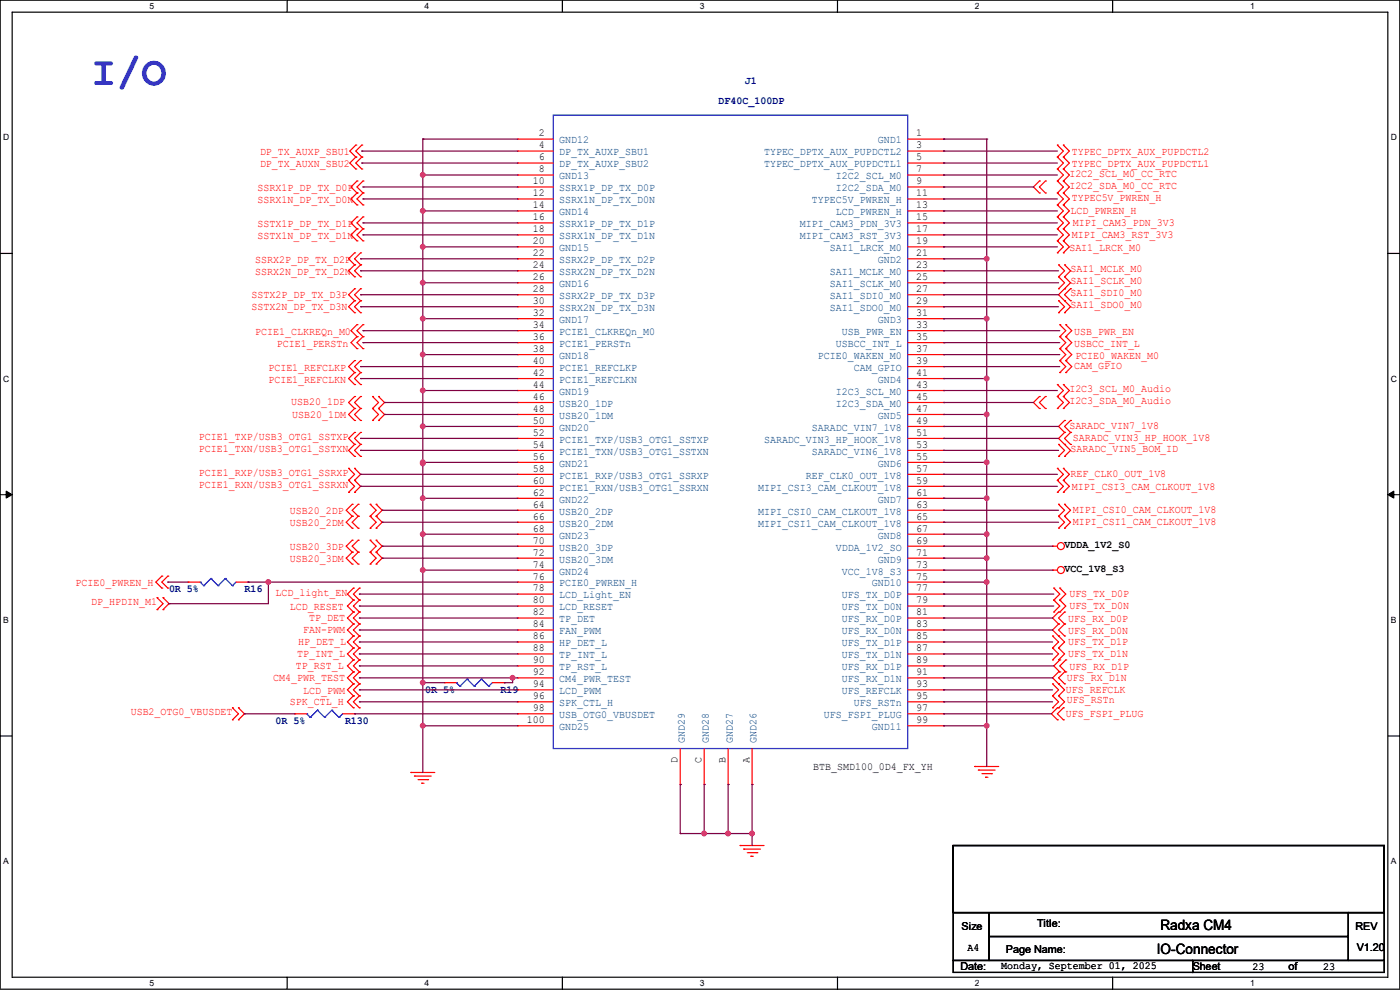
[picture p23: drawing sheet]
<svg xmlns="http://www.w3.org/2000/svg" width="297mm" height="210mm" viewBox="0 0 297 210" stroke-linecap="round" stroke-linejoin="round" font-family="sans-serif">
<defs><g id="words">
<text font-size="8.9" fill="#00f" x="19.3" y="18.1">I/O</text>
<g font-size="3">
<text x="246.2" y="197.4">Radxa CM4</text>
<text x="245.4" y="202.4">IO-Connector</text>
</g>
<g font-size="2.3" fill="#000080">
<text x="158" y="17.9">J1</text>
<text x="152.4" y="22">DF40C_100DP</text>
<text x="35.9" y="125.6">0R 5%</text>
<text x="51.9" y="125.6">R16</text>
<text x="90.2" y="146.9">0R 5%</text>
<text x="106.2" y="146.9">R19</text>
<text x="58.5" y="153.5">0R 5%</text>
<text x="73.2" y="153.5">R130</text>
</g>
<g font-size="2.3">
<text x="114.3" y="29">2</text>
<text x="194.4" y="29">1</text>
<text x="114.3" y="31.5">4</text>
<text x="114.3" y="34">6</text>
<text x="194.4" y="31.5">3</text>
<text x="194.4" y="34">5</text>
<text x="113.1" y="39.1">10</text>
<text x="113.1" y="41.7">12</text>
<text x="114.3" y="36.6">8</text>
<text x="194.4" y="36.6">7</text>
<text x="194.4" y="39.1">9</text>
<text x="194.4" y="41.7">11</text>
<text x="113.1" y="44.2">14</text>
<text x="113.1" y="46.7">16</text>
<text x="194.4" y="44.2">13</text>
<text x="194.4" y="46.7">15</text>
<text x="113.1" y="51.8">20</text>
<text x="113.1" y="49.3">18</text>
<text x="194.4" y="49.3">17</text>
<text x="194.4" y="51.8">19</text>
<text x="113.1" y="54.4">22</text>
<text x="113.1" y="56.9">24</text>
<text x="113.1" y="59.4">26</text>
<text x="194.4" y="54.4">21</text>
<text x="194.4" y="56.9">23</text>
<text x="194.4" y="59.4">25</text>
<text x="113.1" y="62">28</text>
<text x="113.1" y="64.5">30</text>
<text x="194.4" y="62">27</text>
<text x="194.4" y="64.5">29</text>
<text x="113.1" y="67.1">32</text>
<text x="113.1" y="69.6">34</text>
<text x="194.4" y="67.1">31</text>
<text x="194.4" y="69.6">33</text>
<text x="113.1" y="72.1">36</text>
<text x="113.1" y="74.7">38</text>
<text x="113.1" y="77.2">40</text>
<text x="194.4" y="72.1">35</text>
<text x="194.4" y="74.7">37</text>
<text x="194.4" y="77.2">39</text>
<text x="113.1" y="79.8">42</text>
<text x="113.1" y="82.3">44</text>
<text x="194.4" y="79.8">41</text>
<text x="194.4" y="82.3">43</text>
<text x="113.1" y="84.8">46</text>
<text x="113.1" y="87.4">48</text>
<text x="113.1" y="89.9">50</text>
<text x="194.4" y="84.8">45</text>
<text x="194.4" y="87.4">47</text>
<text x="194.4" y="89.9">49</text>
<text x="113.1" y="92.5">52</text>
<text x="113.1" y="95">54</text>
<text x="194.4" y="92.5">51</text>
<text x="194.4" y="95">53</text>
<text x="113.1" y="97.5">56</text>
<text x="113.1" y="100.1">58</text>
<text x="194.4" y="97.5">55</text>
<text x="194.4" y="100.1">57</text>
<text x="113.1" y="102.6">60</text>
<text x="113.1" y="105.2">62</text>
<text x="113.1" y="107.7">64</text>
<text x="194.4" y="102.6">59</text>
<text x="194.4" y="105.2">61</text>
<text x="194.4" y="107.7">63</text>
<text x="113.1" y="110.2">66</text>
<text x="113.1" y="112.8">68</text>
<text x="194.4" y="110.2">65</text>
<text x="194.4" y="112.8">67</text>
<text x="113.1" y="115.3">70</text>
<text x="113.1" y="117.9">72</text>
<text x="194.4" y="115.3">69</text>
<text x="194.4" y="117.9">71</text>
<text x="225.8" y="116.2">VDDA_1V2_S0</text>
<text x="113.1" y="120.4">74</text>
<text x="113.1" y="122.9">76</text>
<text x="113.1" y="125.5">78</text>
<text x="194.4" y="120.4">73</text>
<text x="194.4" y="122.9">75</text>
<text x="194.4" y="125.5">77</text>
<text x="225.8" y="121.3">VCC_1V8_S3</text>
<text x="113.1" y="128">80</text>
<text x="113.1" y="130.6">82</text>
<text x="194.4" y="128">79</text>
<text x="194.4" y="130.6">81</text>
<text x="113.1" y="133.1">84</text>
<text x="113.1" y="135.6">86</text>
<text x="194.4" y="133.1">83</text>
<text x="194.4" y="135.6">85</text>
<text x="113.1" y="138.2">88</text>
<text x="113.1" y="140.7">90</text>
<text x="113.1" y="143.3">92</text>
<text x="194.4" y="138.2">87</text>
<text x="194.4" y="140.7">89</text>
<text x="194.4" y="143.3">91</text>
<text x="113.1" y="145.8">94</text>
<text x="113.1" y="148.3">96</text>
<text x="194.4" y="145.8">93</text>
<text x="194.4" y="148.3">95</text>
<text x="111.8" y="153.4">100</text>
<text x="113.1" y="150.9">98</text>
<text x="194.4" y="153.4">99</text>
<text x="194.4" y="150.9">97</text>
<text x="143.8" y="161.8" transform="rotate(-90 143.8 161.8)">D</text>
<text x="148.8" y="161.8" transform="rotate(-90 148.8 161.8)">C</text>
<text x="153.9" y="161.8" transform="rotate(-90 153.9 161.8)">B</text>
<text x="159" y="161.8" transform="rotate(-90 159 161.8)">A</text>
<text x="172.5" y="163.4">BTB_SMD100_0D4_FX_YH</text>
<text x="204" y="197.2">Size</text>
<text x="220" y="196.7">Title:</text>
<text x="287.6" y="197.2">REV</text>
<text x="205.3" y="201.8">A4</text>
<text x="213.4" y="202.3">Page Name:</text>
<text x="287.8" y="201.8">V1.20</text>
<text x="203.8" y="205.8">Date:</text>
<text x="212.4" y="205.6">Monday, September 01, 2025</text>
<text x="253" y="205.8">Sheet</text>
<text x="265.7" y="205.9">23</text>
<text x="273.3" y="205.8">of</text>
<text x="280.7" y="205.9">23</text>
</g>
<g font-size="2.3" fill="#f00">
<text x="55.2" y="32.9">DP_TX_AUXP_SBU1</text>
<text x="55.2" y="35.4">DP_TX_AUXN_SBU2</text>
<text x="227.4" y="35.4">TYPEC_DPTX_AUX_PUPDCTL1</text>
<text x="227.4" y="32.9">TYPEC_DPTX_AUX_PUPDCTL2</text>
<text x="54.7" y="40.5">SSRX1P_DP_TX_D0P</text>
<text x="226.9" y="40">I2C2_SDA_M0_CC_RTC</text>
<text x="226.9" y="37.5">I2C2_SCL_M0_CC_RTC</text>
<text x="54.7" y="43.1">SSRX1N_DP_TX_D0N</text>
<text x="227.1" y="45.3">LCD_PWREN_H</text>
<text x="227.4" y="42.5">TYPEC5V_PWREN_H</text>
<text x="227.6" y="47.9">MIPI_CAM3_PDN_3V3</text>
<text x="54.7" y="48.1">SSTX1P_DP_TX_D1P</text>
<text x="54.7" y="50.7">SSTX1N_DP_TX_D1N</text>
<text x="226.9" y="53.2">SAI1_LRCK_M0</text>
<text x="227.4" y="50.4">MIPI_CAM3_RST_3V3</text>
<text x="54.1" y="55.8">SSRX2P_DP_TX_D2P</text>
<text x="54.1" y="58.3">SSRX2N_DP_TX_D2N</text>
<text x="227.1" y="57.8">SAI1_MCLK_M0</text>
<text x="53.4" y="63.1">SSTX2P_DP_TX_D3P</text>
<text x="53.4" y="65.7">SSTX2N_DP_TX_D3N</text>
<text x="227.1" y="60.3">SAI1_SCLK_M0</text>
<text x="227.1" y="65.4">SAI1_SDO0_M0</text>
<text x="227.1" y="62.9">SAI1_SDI0_M0</text>
<text x="54.1" y="71">PCIE1_CLKREQn_M0</text>
<text x="227.9" y="71">USB_PWR_EN</text>
<text x="58.7" y="73.5">PCIE1_PERSTn</text>
<text x="227.9" y="73.5">USBCC_INT_L</text>
<text x="228.1" y="76.1">PCIE0_WAKEN_M0</text>
<text x="56.9" y="78.6">PCIE1_REFCLKP</text>
<text x="56.9" y="81.2">PCIE1_REFCLKN</text>
<text x="226.9" y="83.2">I2C3_SCL_M0_Audio</text>
<text x="227.9" y="78.4">CAM_GPIO</text>
<text x="61.8" y="86">USB20_1DP</text>
<text x="62" y="88.8">USB20_1DM</text>
<text x="226.9" y="85.7">I2C3_SDA_M0_Audio</text>
<text x="42.2" y="93.3">PCIE1_TXP/USB3_OTG1_SSTXP</text>
<text x="42.2" y="95.9">PCIE1_TXN/USB3_OTG1_SSTXN</text>
<text x="226.9" y="91.1">SARADC_VIN7_1V8</text>
<text x="227.1" y="95.9">SARADC_VIN5_BOM_ID</text>
<text x="227.6" y="93.6">SARADC_VIN3_HP_HOOK_1V8</text>
<text x="42.2" y="101">PCIE1_RXP/USB3_OTG1_SSRXP</text>
<text x="227.1" y="101.2">REF_CLK0_OUT_1V8</text>
<text x="42.2" y="103.5">PCIE1_RXN/USB3_OTG1_SSRXN</text>
<text x="227.4" y="104">MIPI_CSI3_CAM_CLKOUT_1V8</text>
<text x="61.5" y="109.1">USB20_2DP</text>
<text x="61.5" y="111.6">USB20_2DM</text>
<text x="227.6" y="108.8">MIPI_CSI0_CAM_CLKOUT_1V8</text>
<text x="227.6" y="111.4">MIPI_CSI1_CAM_CLKOUT_1V8</text>
<text x="61.5" y="116.7">USB20_3DP</text>
<text x="61.5" y="119.3">USB20_3DM</text>
<text x="16" y="124.3">PCIE0_PWREN_H</text>
<text x="19.3" y="128.4">DP_HPDIN_M1</text>
<text x="58.5" y="126.4">LCD_light_EN</text>
<text x="61.5" y="129.4">LCD_RESET</text>
<text x="65.6" y="131.7">TP_DET</text>
<text x="226.6" y="132">UFS_RX_D0P</text>
<text x="226.9" y="126.6">UFS_TX_D0P</text>
<text x="226.9" y="129.2">UFS_TX_D0N</text>
<text x="63.3" y="136.8">HP_DET_L</text>
<text x="64.3" y="134.2">FAN-PWM</text>
<text x="226.6" y="136.8">UFS_TX_D1P</text>
<text x="226.6" y="134.5">UFS_RX_D0N</text>
<text x="62.8" y="141.9">TP_RST_L</text>
<text x="63" y="139.3">TP_INT_L</text>
<text x="226.6" y="139.3">UFS_TX_D1N</text>
<text x="226.9" y="142.1">UFS_RX_D1P</text>
<text x="58" y="144.4">CM4_PWR_TEST</text>
<text x="61.5" y="149.5">SPK_CTL_H</text>
<text x="64.3" y="147.2">LCD_PWM</text>
<text x="226.1" y="146.9">UFS_REFCLK</text>
<text x="226.4" y="144.4">UFS_RX_D1N</text>
<text x="226.4" y="149.2">UFS_RSTn</text>
<text x="27.7" y="151.8">USB2_OTG0_VBUSDET</text>
<text x="226.1" y="152">UFS_FSPI_PLUG</text>
</g>
<g font-size="2.3" fill="#004080">
<text x="118.7" y="30.4">GND12</text>
<text x="118.7" y="33">DP_TX_AUXP_SBU1</text>
<text x="118.7" y="35.5">DP_TX_AUXP_SBU2</text>
<text x="162.1" y="33">TYPEC_DPTX_AUX_PUPDCTL2</text>
<text x="162.1" y="35.5">TYPEC_DPTX_AUX_PUPDCTL1</text>
<text x="186.2" y="30.4">GND1</text>
<text x="118.7" y="38.1">GND13</text>
<text x="118.7" y="40.6">SSRX1P_DP_TX_D0P</text>
<text x="177.3" y="38.1">I2C2_SCL_M0</text>
<text x="177.3" y="40.6">I2C2_SDA_M0</text>
<text x="118.7" y="43.1">SSRX1N_DP_TX_D0N</text>
<text x="118.7" y="45.7">GND14</text>
<text x="172.3" y="43.1">TYPEC5V_PWREN_H</text>
<text x="177.3" y="45.7">LCD_PWREN_H</text>
<text x="118.7" y="48.2">SSRX1P_DP_TX_D1P</text>
<text x="118.7" y="53.3">GND15</text>
<text x="118.7" y="50.8">SSRX1N_DP_TX_D1N</text>
<text x="169.7" y="48.2">MIPI_CAM3_PDN_3V3</text>
<text x="169.7" y="50.8">MIPI_CAM3_RST_3V3</text>
<text x="176.1" y="53.3">SAI1_LRCK_M0</text>
<text x="118.7" y="55.8">SSRX2P_DP_TX_D2P</text>
<text x="118.7" y="58.4">SSRX2N_DP_TX_D2N</text>
<text x="176.1" y="58.4">SAI1_MCLK_M0</text>
<text x="186.2" y="55.8">GND2</text>
<text x="118.7" y="60.9">GND16</text>
<text x="118.7" y="63.5">SSRX2P_DP_TX_D3P</text>
<text x="118.7" y="66">SSRX2N_DP_TX_D3N</text>
<text x="176.1" y="60.9">SAI1_SCLK_M0</text>
<text x="176.1" y="63.5">SAI1_SDI0_M0</text>
<text x="176.1" y="66">SAI1_SDO0_M0</text>
<text x="118.7" y="68.5">GND17</text>
<text x="118.7" y="71.1">PCIE1_CLKREQn_M0</text>
<text x="178.6" y="71.1">USB_PWR_EN</text>
<text x="186.2" y="68.5">GND3</text>
<text x="118.7" y="73.6">PCIE1_PERSTn</text>
<text x="118.7" y="76.2">GND18</text>
<text x="173.5" y="76.2">PCIE0_WAKEN_M0</text>
<text x="177.3" y="73.6">USBCC_INT_L</text>
<text x="118.7" y="78.7">PCIE1_REFCLKP</text>
<text x="118.7" y="81.2">PCIE1_REFCLKN</text>
<text x="118.7" y="83.8">GND19</text>
<text x="177.3" y="83.8">I2C3_SCL_M0</text>
<text x="181.1" y="78.7">CAM_GPIO</text>
<text x="186.2" y="81.2">GND4</text>
<text x="118.7" y="86.3">USB20_1DP</text>
<text x="118.7" y="88.9">USB20_1DM</text>
<text x="177.3" y="86.3">I2C3_SDA_M0</text>
<text x="186.2" y="88.9">GND5</text>
<text x="118.7" y="91.4">GND20</text>
<text x="118.7" y="93.9">PCIE1_TXP/USB3_OTG1_SSTXP</text>
<text x="162.1" y="93.9">SARADC_VIN3_HP_HOOK_1V8</text>
<text x="172.3" y="91.4">SARADC_VIN7_1V8</text>
<text x="118.7" y="96.5">PCIE1_TXN/USB3_OTG1_SSTXN</text>
<text x="118.7" y="99">GND21</text>
<text x="118.7" y="101.6">PCIE1_RXP/USB3_OTG1_SSRXP</text>
<text x="171" y="101.6">REF_CLK0_OUT_1V8</text>
<text x="172.3" y="96.5">SARADC_VIN6_1V8</text>
<text x="186.2" y="99">GND6</text>
<text x="118.7" y="104.1">PCIE1_RXN/USB3_OTG1_SSRXN</text>
<text x="118.7" y="106.6">GND22</text>
<text x="160.8" y="104.1">MIPI_CSI3_CAM_CLKOUT_1V8</text>
<text x="186.2" y="106.6">GND7</text>
<text x="118.7" y="109.2">USB20_2DP</text>
<text x="118.7" y="111.7">USB20_2DM</text>
<text x="160.8" y="109.2">MIPI_CSI0_CAM_CLKOUT_1V8</text>
<text x="160.8" y="111.7">MIPI_CSI1_CAM_CLKOUT_1V8</text>
<text x="118.7" y="114.3">GND23</text>
<text x="118.7" y="116.8">USB20_3DP</text>
<text x="118.7" y="119.3">USB20_3DM</text>
<text x="177.3" y="116.8">VDDA_1V2_SO</text>
<text x="186.2" y="114.3">GND8</text>
<text x="186.2" y="119.3">GND9</text>
<text x="118.7" y="121.9">GND24</text>
<text x="118.7" y="124.4">PCIE0_PWREN_H</text>
<text x="178.6" y="121.9">VCC_1V8_S3</text>
<text x="185" y="124.4">GND10</text>
<text x="118.7" y="127">LCD_Light_EN</text>
<text x="118.7" y="129.5">LCD_RESET</text>
<text x="178.6" y="127">UFS_TX_D0P</text>
<text x="178.6" y="129.5">UFS_TX_D0N</text>
<text x="118.7" y="132">TP_DET</text>
<text x="118.7" y="134.6">FAN_PWM</text>
<text x="118.7" y="137.1">HP_DET_L</text>
<text x="178.6" y="132">UFS_RX_D0P</text>
<text x="178.6" y="134.6">UFS_RX_D0N</text>
<text x="178.6" y="137.1">UFS_TX_D1P</text>
<text x="118.7" y="139.7">TP_INT_L</text>
<text x="118.7" y="142.2">TP_RST_L</text>
<text x="178.6" y="139.7">UFS_TX_D1N</text>
<text x="178.6" y="142.2">UFS_RX_D1P</text>
<text x="118.7" y="144.7">CM4_PWR_TEST</text>
<text x="118.7" y="147.3">LCD_PWM</text>
<text x="118.7" y="149.8">SPK_CTL_H</text>
<text x="178.6" y="144.7">UFS_RX_D1N</text>
<text x="178.6" y="147.3">UFS_REFCLK</text>
<text x="181.1" y="149.8">UFS_RSTn</text>
<text x="118.7" y="152.4">USB_OTG0_VBUSDET</text>
<text x="118.7" y="154.9">GND25</text>
<text x="174.8" y="152.4">UFS_FSPI_PLUG</text>
<text x="185" y="154.9">GND11</text>
<text x="145.3" y="157.5" transform="rotate(-90 145.3 157.5)">GND29</text>
<text x="150.4" y="157.5" transform="rotate(-90 150.4 157.5)">GND28</text>
<text x="155.4" y="157.5" transform="rotate(-90 155.4 157.5)">GND27</text>
<text x="160.5" y="157.5" transform="rotate(-90 160.5 157.5)">GND26</text>
</g>
<g font-size="1.8">
<text x="31.7" y="1.9">5</text>
<text x="90.1" y="1.9">4</text>
<text x="148.5" y="1.9">3</text>
<text x="206.8" y="1.9">2</text>
<text x="265.2" y="1.9">1</text>
<text x=".7" y="29.8">D</text>
<text x="295.1" y="29.8">D</text>
<text x=".7" y="80.9">C</text>
<text x="295.1" y="80.9">C</text>
<text x=".7" y="132.1">B</text>
<text x="295.1" y="132.1">B</text>
<text x=".7" y="183.3">A</text>
<text x="295.1" y="183.3">A</text>
<text x="31.7" y="209.2">5</text>
<text x="90.1" y="209.2">4</text>
<text x="148.5" y="209.2">3</text>
<text x="206.8" y="209.2">2</text>
<text x="265.2" y="209.2">1</text>
</g>
</g></defs>
<path d="M0 0h297v209.8h-297zM2.6 2.6h291.8v204.7h-291.8z" fill="none" stroke="#000" stroke-width=".25"/>
<g fill="#fff">
<path d="M31.7 .3h1v2h-1z"/>
<path d="M31.7 207.6h1v1.9h-1z"/>
</g>
<path d="M60.9 0v2.6M60.9 207.3v2.5" fill="none" stroke="#000" stroke-width=".25"/>
<g fill="#fff">
<path d="M90.1 .3h1v2h-1z"/>
<path d="M90.1 207.6h1v1.9h-1z"/>
</g>
<path d="M119.3 0v2.6M119.3 207.3v2.5" fill="none" stroke="#000" stroke-width=".25"/>
<g fill="#fff">
<path d="M148.5 .3h.9v2h-.9z"/>
<path d="M148.5 207.6h.9v1.9h-.9z"/>
</g>
<path d="M177.7 0v2.6M177.7 207.3v2.5" fill="none" stroke="#000" stroke-width=".25"/>
<g fill="#fff">
<path d="M206.8 .3h1v2h-1z"/>
<path d="M206.8 207.6h1v1.9h-1z"/>
</g>
<path d="M236.1 0v2.6M236.1 207.3v2.5" fill="none" stroke="#000" stroke-width=".25"/>
<g fill="#fff">
<path d="M265.2 .3h1v2h-1z"/>
<path d="M265.2 207.6h1v1.9h-1z"/>
<path d="M.7 28.2h1.2v1.9h-1.2z"/>
<path d="M295.1 28.2h1.2v1.9h-1.2z"/>
<path d="M.7 79.3h1.2v2h-1.2z"/>
<path d="M295.1 79.3h1.2v2h-1.2z"/>
</g>
<path d="M0 53.8h2.6M294.4 53.8h2.6" fill="none" stroke="#000" stroke-width=".25"/>
<g fill="#fff">
<path d="M.7 130.5h1.2v2h-1.2z"/>
<path d="M295.1 130.5h1.1v2h-1.1z"/>
</g>
<path d="M0 104.9h2.6M294.4 104.9h2.6" fill="none" stroke="#000" stroke-width=".25"/>
<path d="M1.3 104.2l1.3 .7-1.3 .8zM294.4 104.9l1.3-.7v1.5z" fill="#000" stroke="#000" stroke-width=".21"/>
<g fill="#fff">
<path d="M.7 181.7h1.2v2h-1.2z"/>
<path d="M295.1 181.7h1.1v2h-1.1z"/>
</g>
<path d="M0 156.1h2.6M294.4 156.1h2.6M202.2 179.4h91.5v14.2h-91.5zM202.2 193.6h7.6v10.2h-7.6zM209.8 193.6h76.2v5.1h-76.2zM209.8 198.7h76.2v5.1h-76.2zM286 193.6h7.7v10.2h-7.7zM202.2 203.8h50.8v2.5h-50.8zM253 203.8h40.7v2.5h-40.7z" fill="none" stroke="#000" stroke-width=".25"/>
<g fill="none" stroke="#f00" stroke-width=".25">
<path d="M75.5 33.3h.1M75.5 30.8h.1M75.5 35.9h.1M75.5 30.8l-1.3 1.2 1.3 1.3M75.5 33.3l-1.3 1.3 1.3 1.3M75.7 38.4h.1M75.7 38.4l-1.2 1.3 1.2 1.2M76.8 33.3h.1M76.8 30.8h.1M76.8 35.9h.1M76.8 30.8l-1.3 1.2 1.3 1.3M76.8 33.3l-1.3 1.3 1.3 1.3"/>
<path d="M77 38.4h.1M77 38.4l-1.3 1.3 1.3 1.2M109.8 29.5h.1M109.8 32h.1M109.8 34.6h.1M109.8 37.1h.1M109.8 39.7h.1M109.8 32h7.6M109.8 29.5h7.6M109.8 34.6h7.6M109.8 37.1h7.6M109.8 39.7h7.6"/>
<path d="M192.6 32h7.6M192.6 29.5h7.6M192.6 34.6h7.6M192.6 37.1h7.6M192.6 39.7h7.6M200.2 32h.1M200.2 34.6h.1M200.2 37.1h.1M200.2 39.7h.1M200.2 29.5h.1M220.5 38.4h.1M220.5 38.4l-1.3 1.3 1.3 1.2"/>
<path d="M221.8 38.4h.1M221.8 38.4l-1.3 1.3 1.3 1.2M224.3 33.3h.1M224.3 35.9h.1M224.3 30.8h.1M224.3 38.4h.1M224.3 33.3l1.3 1.3-1.3 1.3M224.3 30.8l1.3 1.2-1.3 1.3M224.3 38.4l1.3 1.3-1.3 1.2M224.3 35.9l1.3 1.2-1.3 1.3M225.6 33.3h.1M225.6 35.9h.1"/>
<path d="M225.6 30.8h.1M225.6 38.4h.1M225.6 33.3l1.3 1.3-1.3 1.3M225.6 30.8l1.3 1.2-1.3 1.3M225.6 38.4l1.3 1.3-1.3 1.2M225.6 35.9l1.3 1.2-1.3 1.3M75.2 56.2h.1M75.2 53.6h.1M75.2 58.7h.1M75.2 53.6l-1.2 1.3 1.2 1.3M75.2 56.2l-1.2 1.2 1.2 1.3M75.7 48.6h.1"/>
<path d="M75.7 46h.1M75.7 51.1h.1M75.7 40.9h.1M75.7 43.5h.1M75.7 46l-1.2 1.3 1.2 1.3M75.7 48.6l-1.2 1.2 1.2 1.3M75.7 40.9l-1.2 1.3 1.2 1.3M76.5 56.2h.1M76.5 53.6h.1M76.5 58.7h.1M76.5 53.6l-1.3 1.3 1.3 1.3M76.5 56.2l-1.3 1.2 1.3 1.3"/>
<path d="M77 48.6h.1M77 46h.1M77 51.1h.1M77 40.9h.1M77 43.5h.1M77 46l-1.3 1.3 1.3 1.3M77 48.6l-1.3 1.2 1.3 1.3M77 40.9l-1.3 1.3 1.3 1.3M109.8 42.2h.1M109.8 44.7h.1M109.8 47.3h.1M109.8 52.4h.1"/>
<path d="M109.8 54.9h.1M109.8 57.4h.1M109.8 60h.1M109.8 49.8h.1M109.8 42.2h7.6M109.8 44.7h7.6M109.8 47.3h7.6M109.8 49.8h7.6M109.8 52.4h7.6M109.8 54.9h7.6M109.8 57.4h7.6M109.8 60h7.6"/>
<path d="M192.6 42.2h7.6M192.6 44.7h7.6M192.6 47.3h7.6M192.6 49.8h7.6M192.6 52.4h7.6M192.6 54.9h7.6M192.6 57.4h7.6M192.6 60h7.6M200.2 42.2h.1M200.2 44.7h.1M200.2 47.3h.1M200.2 49.8h.1"/>
<path d="M200.2 52.4h.1M200.2 54.9h.1M200.2 57.4h.1M200.2 60h.1M220.5 40.9h.1M221.8 40.9h.1M224.3 40.9h.1M224.3 46h.1M224.3 43.5h.1M224.3 51.1h.1M224.3 53.6h.1M224.3 48.6h.1"/>
<path d="M224.3 43.5l1.3 1.2-1.3 1.3M224.3 40.9l1.3 1.3-1.3 1.3M224.3 51.1l1.3 1.3-1.3 1.2M224.3 46l1.3 1.3-1.3 1.3M224.3 48.6l1.3 1.2-1.3 1.3M224.6 58.7h.1M224.6 56.2h.1M224.6 58.7l1.2 1.3-1.2 1.3M224.6 56.2l1.2 1.2-1.2 1.3M225.6 40.9h.1M225.6 46h.1M225.6 43.5h.1"/>
<path d="M225.6 51.1h.1M225.6 53.6h.1M225.6 48.6h.1M225.6 46l1.3 1.3-1.3 1.3M225.6 43.5l1.3 1.2-1.3 1.3M225.6 40.9l1.3 1.3-1.3 1.3M225.6 51.1l1.3 1.3-1.3 1.2M225.6 48.6l1.3 1.2-1.3 1.3M225.8 58.7h.1M225.8 56.2h.1M225.8 58.7l1.3 1.3-2.5 2.5 2.5 2.6-1.3 1.2M225.8 56.2l1.3 1.2-1.3 1.3"/>
<path d="M75.2 63.8h.1M75.2 61.3h.1M75.2 66.3h.1M75.2 79h.1M75.2 76.5h.1M75.2 61.3l-1.2 1.2 1.2 1.3M75.2 63.8l-1.2 1.3 1.2 1.2M75.2 76.5l-1.2 1.3 1.2 1.2M75.2 79l-1.2 1.3 1.2 1.3M75.7 71.4h.1M75.7 68.9h.1M75.7 74h.1"/>
<path d="M75.7 68.9l-1.2 1.2 1.2 1.3M75.7 71.4l-1.2 1.3 1.2 1.3M76.5 63.8h.1M76.5 61.3h.1M76.5 66.3h.1M76.5 79h.1M76.5 76.5h.1M76.5 61.3l-1.3 1.2 1.3 1.3M76.5 63.8l-1.3 1.3 1.3 1.2M76.5 76.5l-1.3 1.3 1.3 1.2M76.5 79l-1.3 1.3 1.3 1.3M77 71.4h.1"/>
<path d="M77 68.9h.1M77 74h.1M77 68.9l-1.3 1.2 1.3 1.3M77 71.4l-1.3 1.3 1.3 1.3M109.8 62.5h.1M109.8 65.1h.1M109.8 67.6h.1M109.8 70.1h.1M109.8 72.7h.1M109.8 75.2h.1M109.8 77.8h.1M109.8 62.5h7.6"/>
<path d="M109.8 65.1h7.6M109.8 67.6h7.6M109.8 70.1h7.6M109.8 72.7h7.6M109.8 75.2h7.6M109.8 77.8h7.6M192.6 62.5h7.6M192.6 65.1h7.6M192.6 67.6h7.6M192.6 70.1h7.6M192.6 72.7h7.6M192.6 75.2h7.6"/>
<path d="M192.6 77.8h7.6M200.2 62.5h.1M200.2 65.1h.1M200.2 67.6h.1M200.2 70.1h.1M200.2 72.7h.1M200.2 75.2h.1M200.2 77.8h.1M224.6 61.3h.1M224.6 63.8h.1M224.6 66.3h.1M224.6 63.8l1.2 1.3-1.2 1.2"/>
<path d="M224.8 76.5h.1M224.8 74h.1M224.8 71.4h.1M224.8 79h.1M224.8 68.9h.1M224.8 74l1.3 1.2-1.3 1.3M224.8 71.4l1.3 1.3-1.3 1.3M224.8 76.5l1.3 1.3-1.3 1.2M224.8 68.9l1.3 1.2-1.3 1.3M225.8 61.3h.1M225.8 63.8h.1M225.8 66.3h.1"/>
<path d="M226.1 76.5h.1M226.1 74h.1M226.1 71.4h.1M226.1 79h.1M226.1 68.9h.1M226.1 74l1.3 1.2-1.3 1.3M226.1 71.4l1.3 1.3-1.3 1.3M226.1 76.5l1.3 1.3-1.3 1.2M226.1 68.9l1.3 1.2-1.3 1.3M227.1 63.8h.1M227.1 61.3h.1M227.1 61.3l-1.3 1.2 1.3 1.3"/>
<path d="M74 99.4h.1M74 99.4l1.2 1.2-1.2 1.3M75.2 81.6h.1M75.2 86.7h.1M75.2 84.1h.1M75.2 89.2h.1M75.2 94.3h.1M75.2 91.7h.1M75.2 96.8h.1M75.2 99.4h.1M75.2 91.7l-1.2 1.3 1.2 1.3M75.2 84.1l-1.2 1.3 1.2 1.3"/>
<path d="M75.2 94.3l-1.2 1.2 1.2 1.3M75.2 86.7l-1.2 1.2 1.2 1.3M75.2 99.4l1.3 1.2-1.3 1.3M76.5 81.6h.1M76.5 86.7h.1M76.5 84.1h.1M76.5 89.2h.1M76.5 94.3h.1M76.5 91.7h.1M76.5 96.8h.1M76.5 84.1l-1.3 1.3 1.3 1.3M76.5 91.7l-1.3 1.3 1.3 1.3"/>
<path d="M76.5 86.7l-1.3 1.2 1.3 1.3M76.5 94.3l-1.3 1.2 1.3 1.3M79 86.7h.1M79 84.1h.1M79 89.2h.1M79 84.1l1.3 1.3-1.3 1.3M79 86.7l1.3 1.2-1.3 1.3M80.3 84.1h.1M80.3 86.7h.1M80.3 89.2h.1M80.3 84.1l1.3 1.3-1.3 1.3M80.3 86.7l1.3 1.2-1.3 1.3"/>
<path d="M109.8 80.3h.1M109.8 82.8h.1M109.8 85.4h.1M109.8 87.9h.1M109.8 90.5h.1M109.8 93h.1M109.8 95.5h.1M109.8 98.1h.1M109.8 80.3h7.6M109.8 82.8h7.6M109.8 85.4h7.6M109.8 87.9h7.6"/>
<path d="M109.8 90.5h7.6M109.8 93h7.6M109.8 95.5h7.6M109.8 98.1h7.6M192.6 80.3h7.6M192.6 82.8h7.6M192.6 85.4h7.6M192.6 87.9h7.6M192.6 90.5h7.6M192.6 93h7.6M192.6 95.5h7.6M192.6 98.1h7.6"/>
<path d="M200.2 80.3h.1M200.2 82.8h.1M200.2 85.4h.1M200.2 87.9h.1M200.2 90.5h.1M200.2 93h.1M200.2 95.5h.1M200.2 98.1h.1M220.5 84.1h.1M220.5 86.7h.1M220.5 84.1l-1.3 1.3 1.3 1.3M221.8 86.7h.1"/>
<path d="M221.8 84.1h.1M221.8 84.1l-1.3 1.3 1.3 1.3M224.3 84.1h.1M224.3 81.6h.1M224.3 86.7h.1M224.3 99.4h.1M224.3 81.6l1.3 1.2-1.3 1.3M224.3 84.1l1.3 1.3-1.3 1.3M224.3 99.4l1.3 1.2-1.3 1.3M224.6 96.8h.1M224.6 94.3h.1M224.6 94.3l1.2 1.2-1.2 1.3"/>
<path d="M225.6 84.1h.1M225.6 81.6h.1M225.6 86.7h.1M225.6 99.4h.1M225.6 81.6l1.3 1.2-1.3 1.3M225.6 84.1l1.3 1.3-1.3 1.3M225.6 99.4l1.3 1.2-1.3 1.3M225.8 91.7h.1M225.8 94.3h.1M225.8 89.2h.1M225.8 96.8h.1M225.8 91.7l-1.2 1.3 2.5 2.5-1.3 1.3"/>
<path d="M225.8 89.2l-1.2 1.3 1.2 1.2M227.1 94.3h.1M227.1 91.7h.1M227.1 89.2h.1M227.1 91.7l-1.3 1.3 1.3 1.3M227.1 89.2l-1.3 1.3 1.3 1.2M74 101.9h.1M74 104.4h.1M74 101.9l1.2 1.3-1.2 1.2M74.7 107h.1M74.7 109.5h.1M74.7 112.1h.1"/>
<path d="M74.7 114.6h.1M74.7 117.1h.1M74.7 119.7h.1M74.7 114.6l-1.3 1.3 1.3 1.2M74.7 107l-1.3 1.2 1.3 1.3M74.7 117.1l-1.3 1.3 1.3 1.3M74.7 109.5l-1.3 1.3 1.3 1.3M75.2 101.9h.1M75.2 104.4h.1M75.2 101.9l1.3 1.3-1.3 1.2M76 107h.1M76 109.5h.1"/>
<path d="M76 112.1h.1M76 114.6h.1M76 117.1h.1M76 119.7h.1M76 107l-1.3 1.2 1.3 1.3M76 114.6l-1.3 1.3 1.3 1.2M76 109.5l-1.3 1.3 1.3 1.3M76 117.1l-1.3 1.3 1.3 1.3M78.5 107h.1M78.5 109.5h.1M78.5 112.1h.1M78.5 114.6h.1"/>
<path d="M78.5 117.1h.1M78.5 119.7h.1M78.5 107l1.3 1.2-1.3 1.3M78.5 109.5l1.3 1.3-1.3 1.3M78.5 114.6l1.3 1.3-1.3 1.2M78.5 117.1l1.3 1.3-1.3 1.3M79.8 109.5h.1M79.8 107h.1M79.8 112.1h.1M79.8 117.1h.1M79.8 114.6h.1M79.8 119.7h.1"/>
<path d="M79.8 107l1.3 1.2-1.3 1.3M79.8 109.5l1.3 1.3-1.3 1.3M79.8 117.1l1.3 1.3-1.3 1.3M79.8 114.6l1.3 1.3-1.3 1.2M109.8 100.6h.1M109.8 103.2h.1M109.8 105.7h.1M109.8 108.2h.1M109.8 110.8h.1M109.8 113.3h.1M109.8 115.9h.1M109.8 118.4h.1"/>
<path d="M109.8 115.9h7.6M109.8 100.6h7.6M109.8 103.2h7.6M109.8 105.7h7.6M109.8 108.2h7.6M109.8 110.8h7.6M109.8 113.3h7.6M109.8 118.4h7.6M192.6 115.9h7.6M192.6 100.6h7.6M192.6 103.2h7.6M192.6 105.7h7.6"/>
<path d="M192.6 108.2h7.6M192.6 110.8h7.6M192.6 113.3h7.6M192.6 118.4h7.6M200.2 100.6h.1M200.2 103.2h.1M200.2 105.7h.1M200.2 108.2h.1M200.2 110.8h.1M200.2 113.3h.1M200.2 115.9h.1M200.2 118.4h.1"/>
<path d="M223.3 115.9h.1M223.3 115.9h1M224.3 104.4h.1M224.3 101.9h.1M224.3 101.9l1.3 1.3-1.3 1.2M224.6 109.5h.1M224.6 107h.1M224.6 112.1h.1M224.6 107l1.2 1.2-1.2 1.3M224.6 109.5l1.2 1.3-1.2 1.3M225.6 104.4h.1M225.6 101.9h.1"/>
<path d="M225.6 101.9l1.3 1.3-1.3 1.2M225.8 109.5h.1M225.8 107h.1M225.8 112.1h.1M225.8 107l1.3 1.2-1.3 1.3M225.8 109.5l1.3 1.3-1.3 1.3M33.3 129.3h.1M33.3 126.8h.1M33.3 126.8l1.3 1.3-1.3 1.2M34.3 124.8h.1M34.3 122.2h.1M34.3 122.2l-1.2 1.3 1.2 1.3"/>
<path d="M34.6 126.8h.1M34.6 129.3h.1M34.6 126.8l1.3 1.3-1.3 1.2M35.6 124.8h.1M35.6 122.2h.1M35.6 122.2l-1.3 1.3 1.3 1.3M39.9 123.5h.1M39.9 123.5h2.6M50.1 123.5h2.5M52.6 123.5h.1M75 127.3h.1M75 124.8h.1"/>
<path d="M75 140h.1M75 129.8h.1M75 137.5h.1M75 132.4h.1M75 134.9h.1M75 124.8l-1.3 1.2 1.3 1.3M75 140l-1.3 1.3 1.3 1.2M75 127.3l-1.3 1.3 1.3 1.2M75 137.5l-1.3 1.2 1.3 1.3M75 129.8l-1.3 1.3 1.3 1.3M75 132.4l-1.3 1.2 1.3 1.3M75 134.9l-1.3 1.3 1.3 1.3"/>
<path d="M76.2 127.3h.1M76.2 124.8h.1M76.2 140h.1M76.2 129.8h.1M76.2 137.5h.1M76.2 132.4h.1M76.2 134.9h.1M76.2 124.8l-1.2 1.2 1.2 1.3M76.2 140l-1.2 1.3 1.2 1.2M76.2 127.3l-1.2 1.3 1.2 1.2M76.2 137.5l-1.2 1.2 1.2 1.3M76.2 129.8l-1.2 1.3 1.2 1.3"/>
<path d="M76.2 132.4l-1.2 1.2 1.2 1.3M76.2 134.9l-1.2 1.3 1.2 1.3M109.8 120.9h.1M109.8 123.5h.1M109.8 126h.1M109.8 128.6h.1M109.8 131.1h.1M109.8 133.6h.1M109.8 136.2h.1M109.8 138.7h.1M109.8 120.9h7.6M109.8 123.5h7.6"/>
<path d="M109.8 126h7.6M109.8 128.6h7.6M109.8 131.1h7.6M109.8 133.6h7.6M109.8 136.2h7.6M109.8 138.7h7.6M192.6 120.9h7.6M192.6 123.5h7.6M192.6 126h7.6M192.6 128.6h7.6M192.6 131.1h7.6M192.6 133.6h7.6"/>
<path d="M192.6 136.2h7.6M192.6 138.7h7.6M200.2 120.9h.1M200.2 123.5h.1M200.2 126h.1M200.2 128.6h.1M200.2 131.1h.1M200.2 133.6h.1M200.2 136.2h.1M200.2 138.7h.1M223.3 120.9h.1M223.3 137.5h.1"/>
<path d="M223.3 134.9h.1M223.3 140h.1M223.3 120.9h1M223.3 134.9l1.3 1.3-1.3 1.3M223.3 137.5l1.3 1.2-1.3 1.3M223.6 127.3h.1M223.6 124.8h.1M223.6 129.8h.1M223.6 124.8l1.2 1.2-1.2 1.3M223.6 127.3l1.2 1.3-1.2 1.2M224.6 129.8h.1M224.6 132.4h.1"/>
<path d="M224.6 137.5h.1M224.6 134.9h.1M224.6 140h.1M224.6 129.8l-1.3 1.3 1.3 1.3M224.6 132.4l-1.3 1.2 2.5 2.6-1.2 1.3M224.6 137.5l1.2 1.2-1.2 1.3M224.8 127.3h.1M224.8 124.8h.1M224.8 129.8h.1M224.8 140h.1M224.8 124.8l1.3 1.2-1.3 1.3M224.8 127.3l1.3 1.3-1.3 1.2"/>
<path d="M224.8 140l-1.2 1.3 1.2 1.2M225.8 132.4h.1M225.8 129.8h.1M225.8 134.9h.1M225.8 129.8l-1.2 1.3 1.2 1.3M225.8 132.4l-1.2 1.2 1.2 1.3M226.1 140h.1M226.1 140l-1.3 1.3 1.3 1.2M49.3 152.7h.1M49.3 150.2h.1M49.3 150.2l1.3 1.2-1.3 1.3M50.6 150.2h.1"/>
<path d="M50.6 152.7h.1M50.6 150.2l1.3 1.2-1.3 1.3M62.5 151.4h.1M62.5 151.4h2.6M72.7 151.4h2.5M75 142.5h.1M75 150.2h.1M75 147.6h.1M75 145.1h.1M75 147.6l-1.3 1.3 1.3 1.3M75 145.1l-1.3 1.2 1.3 1.3M75 142.5l-1.3 1.3 1.3 1.3"/>
<path d="M75.2 151.4h.1M76.2 142.5h.1M76.2 150.2h.1M76.2 147.6h.1M76.2 145.1h.1M76.2 147.6l-1.2 1.3 1.2 1.3M76.2 145.1l-1.2 1.2 1.2 1.3M76.2 142.5l-1.2 1.3 1.2 1.3M94.3 144.8h.1M94.3 144.8h2.5M104.4 144.8h2.6M107 144.8h.1"/>
<path d="M109.8 141.3h.1M109.8 143.8h.1M109.8 146.3h.1M109.8 148.9h.1M109.8 151.4h.1M109.8 154h.1M109.8 151.4h7.6M109.8 154h7.6M109.8 141.3h7.6M109.8 143.8h7.6M109.8 146.3h7.6M109.8 148.9h7.6"/>
<path d="M144.3 158.8v7.6M149.4 158.8v7.6M154.5 158.8v7.6M159.6 158.8v7.6M192.6 151.4h7.6M192.6 154h7.6M192.6 141.3h7.6M192.6 143.8h7.6M192.6 146.3h7.6M192.6 148.9h7.6M200.2 154h.1M200.2 141.3h.1"/>
<path d="M200.2 143.8h.1M200.2 146.3h.1M200.2 148.9h.1M200.2 151.4h.1M223.3 150.2h.1M223.3 147.6h.1M223.3 145.1h.1M223.3 147.6l1.3 1.3-1.3 1.3M223.3 145.1l1.3 1.2-1.3 1.3M224.3 150.2h.1M224.3 152.7h.1M224.3 150.2l-1.2 1.2 1.2 1.3"/>
<path d="M224.6 142.5h.1M224.6 145.1h.1M224.6 150.2h.1M224.6 147.6h.1M224.6 142.5l-1.3 1.3 2.5 2.5-1.2 1.3M224.6 147.6l1.2 1.3-1.2 1.3M224.8 142.5h.1M225.6 152.7h.1M225.6 150.2h.1M225.6 150.2l-1.3 1.2 1.3 1.3M225.8 145.1h.1M225.8 142.5h.1"/>
<path d="M225.8 142.5l-1.2 1.3 1.2 1.3M226.1 142.5h.1M87.2 163.9h.1M87.2 163.9h5M87.9 164.6h.1M87.9 164.6h3.6M88.7 165.4h2M89.5 166.2h.1M89.5 166.2h.5M90.7 165.4h.1M144.3 166.4h.1M149.4 166.4h.1"/>
<path d="M154.5 166.4h.1M157 179.4h.1M157 179.4h5.1M159.6 166.4h.1M206.8 162.6h.1M206.8 162.6h5.1M207.6 163.4h.1M207.6 163.4h3.5M208.3 164.1h2.1M209.1 164.9h.1M209.1 164.9h.5M210.4 164.1h.1"/>
<path d="M157.8 180.1h.1M157.8 180.1h3.5M158.5 180.9h2.1M159.3 181.7h.1M159.3 181.7h.5M160.6 180.9h.1"/>
<circle cx="225.1" cy="115.8" r=".74"/>
<circle cx="225.1" cy="120.9" r=".74"/>
</g>
<g fill="none" stroke="#00f" stroke-width=".25">
<path d="M117.4 24.4h75.2v134.4h-75.2zM42.5 123.5h.1M42.5 123.5l.7 .7M43.2 124.2h.1M44.7 122.7h.1M44.7 122.7l1.6 1.5M44.7 122.7l-1.5 1.5M46.3 124.2h.1M47.8 122.7h.1M47.8 122.7l1.5 1.5M47.8 122.7l-1.5 1.5M49.3 124.2h.1"/>
<path d="M50.1 123.5l-.8 .7M65.1 151.4h.1M65.1 151.4l.7 .8M65.8 152.2h.1M67.4 150.7h.1M67.4 150.7l1.5 1.5M67.4 150.7l-1.6 1.5M68.9 152.2h.1M70.4 150.7h.1M70.4 150.7l1.5 1.5M70.4 150.7l-1.5 1.5M71.9 152.2h.1"/>
<path d="M72.7 151.4l-.8 .8M96.8 144.8h.1M96.8 144.8l.8 .8M97.6 145.6h.1M99.1 144.1h.1M99.1 144.1l1.5 1.5M99.1 144.1l-1.5 1.5M100.6 145.6h.1M102.2 144.1h.1M102.2 144.1l1.5 1.5M102.2 144.1l-1.6 1.5M103.7 145.6h.1"/>
<path d="M104.4 144.8l-.7 .8"/>
</g>
<g fill="none" stroke="#800040" stroke-width=".25">
<path d="M76.8 32h.1M76.8 34.6h.1M76.8 34.6h33M76.8 32h33M77 39.7h.1M77 39.7h32.8M89.7 29.5h.1M89.7 37.1h.1M89.7 29.5v134.4M89.7 37.1h20.1M89.7 29.5h20.1M200.2 37.1h.1"/>
<path d="M200.2 34.6h.1M200.2 32h.1M200.2 29.5h.1M200.2 39.7h.1M200.2 37.1h24.1M200.2 34.6h24.1M200.2 32h24.1M200.2 29.5h9.1M200.2 39.7h19M209.3 29.5h.1M209.3 29.5v133.1M76.5 54.9h.1"/>
<path d="M76.5 57.4h.1M76.5 54.9h33.3M76.5 57.4h33.3M77 42.2h.1M77 47.3h.1M77 49.8h.1M77 42.2h32.8M77 49.8h32.8M77 47.3h32.8M89.7 44.7h.1M89.7 52.4h.1M89.7 60h.1"/>
<path d="M89.7 44.7h20.1M89.7 60h20.1M89.7 52.4h20.1M200.2 42.2h.1M200.2 44.7h.1M200.2 60h.1M200.2 52.4h.1M200.2 49.8h.1M200.2 54.9h.1M200.2 57.4h.1M200.2 47.3h.1M200.2 42.2h24.1"/>
<path d="M200.2 44.7h24.1M200.2 60h24.4M200.2 52.4h24.1M200.2 49.8h24.1M200.2 47.3h24.1M200.2 54.9h9.1M200.2 57.4h24.4M209.3 54.9h.1M76.5 62.5h.1M76.5 65.1h.1M76.5 77.8h.1M76.5 77.8h33.3"/>
<path d="M76.5 62.5h33.3M76.5 65.1h33.3M77 72.7h.1M77 70.1h.1M77 72.7h32.8M77 70.1h32.8M89.7 67.6h.1M89.7 75.2h.1M89.7 75.2h20.1M89.7 67.6h20.1M200.2 72.7h.1M200.2 75.2h.1"/>
<path d="M200.2 77.8h.1M200.2 65.1h.1M200.2 67.6h.1M200.2 70.1h.1M200.2 62.5h.1M200.2 72.7h24.6M200.2 75.2h24.6M200.2 77.8h24.6M200.2 62.5h24.4M200.2 65.1h24.4M200.2 67.6h9.1M200.2 70.1h24.6"/>
<path d="M209.3 67.6h.1M76.5 80.3h.1M76.5 93h.1M76.5 95.5h.1M76.5 95.5h33.3M76.5 80.3h33.3M76.5 93h33.3M81.6 85.4h.1M81.6 87.9h.1M81.6 85.4h28.2M81.6 87.9h28.2M89.5 98.3h.1"/>
<path d="M89.5 98.3h.2M89.7 90.5h.1M89.7 82.8h.1M89.7 98.1h.1M89.7 82.8h20.1M89.7 90.5h20.1M89.7 98.1h20.1M200.2 82.8h.1M200.2 85.4h.1M200.2 90.5h.1M200.2 95.5h.1M200.2 80.3h.1"/>
<path d="M200.2 87.9h.1M200.2 93h.1M200.2 98.1h.1M200.2 82.8h24.1M200.2 85.4h19M200.2 90.5h24.4M200.2 95.5h24.4M200.2 80.3h9.1M200.2 87.9h9.1M200.2 93h24.4M200.2 98.1h9.1M209.3 87.9h.1"/>
<path d="M209.3 80.3h.1M209.3 98.1h.1M76.5 100.6h.1M76.5 103.2h.1M76.5 100.6h33.3M76.5 103.2h33.3M81.1 115.9h.1M81.1 118.4h.1M81.1 108.2h.1M81.1 110.8h.1M81.1 108.2h28.7M81.1 110.8h28.7"/>
<path d="M81.1 115.9h28.7M81.1 118.4h28.7M89.7 105.7h.1M89.7 113.3h.1M89.7 105.7h20.1M89.7 113.3h20.1M200.2 100.6h.1M200.2 103.2h.1M200.2 108.2h.1M200.2 110.8h.1M200.2 105.7h.1M200.2 113.3h.1"/>
<path d="M200.2 118.4h.1M200.2 115.9h.1M200.2 100.6h24.1M200.2 103.2h24.1M200.2 108.2h24.4M200.2 110.8h24.4M200.2 105.7h9.1M200.2 113.3h9.1M200.2 115.9h23.1M200.2 118.4h9.1M209.3 105.7h.1M209.3 113.3h.1"/>
<path d="M209.3 118.4h.1M35.6 123.5h.1M35.6 123.5h4.3M35.9 128.1h.1M52.6 123.5h.1M52.6 123.5h57.2M56.9 123.5h.1M56.9 123.5v4.6h-21M76.2 136.2h.1M76.2 133.6h.1M76.2 126h.1M76.2 128.6h.1"/>
<path d="M76.2 138.7h.1M76.2 131.1h.1M76.2 136.2h33.6M76.2 133.6h33.6M76.2 138.7h33.6M76.2 128.6h33.6M76.2 126h33.6M76.2 131.1h33.6M89.7 120.9h.1M89.7 120.9h20.1M200.2 138.7h.1M200.2 133.6h.1"/>
<path d="M200.2 128.6h.1M200.2 126h.1M200.2 131.1h.1M200.2 136.2h.1M200.2 123.5h.1M200.2 120.9h.1M200.2 136.2h23.1M200.2 133.6h23.1M200.2 138.7h23.1M200.2 128.6h23.4M200.2 126h23.4M200.2 131.1h23.1"/>
<path d="M200.2 120.9h23.1M200.2 123.5h9.1M209.3 123.5h.1M51.9 151.4h.1M51.9 151.4h10.6M75.2 151.4h.1M75.2 151.4h34.6M76.2 146.3h.1M76.2 148.9h.1M76.2 141.3h.1M76.2 143.8h.1M76.2 146.3h33.6"/>
<path d="M76.2 148.9h33.6M76.2 141.3h33.6M76.2 143.8h33.6M89.7 154h.1M89.7 144.8h.1M89.7 154h20.1M89.7 144.8h4.6M107 144.8h.1M108.8 143.8h.1M108.8 143.8v1h-1.8M200.2 151.4h.1M200.2 148.9h.1"/>
<path d="M200.2 141.3h.1M200.2 143.8h.1M200.2 154h.1M200.2 146.3h.1M200.2 146.3h23.1M200.2 151.4h22.9M200.2 148.9h23.1M200.2 141.3h23.4M200.2 143.8h23.1M200.2 154h9.1M209.3 154h.1M144.3 166.4h.1"/>
<path d="M144.3 176.8h.1M144.3 166.4v10.4M144.3 176.8h15.3M149.4 166.4h.1M149.4 176.8h.1M149.4 166.4v10.4M154.5 176.8h.1M154.5 166.4h.1M154.5 166.4v10.4M159.6 166.4h.1M159.6 176.8h.1M159.6 166.4v13"/>
</g>
<g fill="#f0f" stroke="#f0f" stroke-width=".25">
<circle cx="209.3" cy="123.5" r=".49"/>
<circle cx="209.3" cy="67.6" r=".49"/>
<circle cx="89.7" cy="44.7" r=".49"/>
<circle cx="89.7" cy="90.4" r=".49"/>
<circle cx="89.7" cy="153.9" r=".49"/>
<circle cx="89.7" cy="37.1" r=".49"/>
<circle cx="89.7" cy="60" r=".49"/>
<circle cx="89.7" cy="52.3" r=".49"/>
<circle cx="209.3" cy="54.9" r=".49"/>
<circle cx="89.7" cy="67.6" r=".49"/>
<circle cx="89.7" cy="82.8" r=".49"/>
<circle cx="89.7" cy="75.2" r=".49"/>
<circle cx="209.3" cy="87.9" r=".49"/>
<circle cx="209.3" cy="80.3" r=".49"/>
<circle cx="209.3" cy="98.1" r=".49"/>
<circle cx="89.7" cy="98.3" r=".49"/>
<circle cx="89.7" cy="98.1" r=".49"/>
<circle cx="89.7" cy="113.3" r=".49"/>
<circle cx="89.7" cy="105.7" r=".49"/>
<circle cx="209.3" cy="113.3" r=".49"/>
<circle cx="209.3" cy="105.7" r=".49"/>
<circle cx="209.3" cy="118.4" r=".49"/>
<circle cx="209.3" cy="153.9" r=".49"/>
<circle cx="89.7" cy="144.8" r=".49"/>
<circle cx="89.7" cy="120.9" r=".49"/>
<circle cx="159.5" cy="176.8" r=".49"/>
<circle cx="154.5" cy="176.8" r=".49"/>
<circle cx="149.4" cy="176.8" r=".49"/>
<circle cx="56.9" cy="123.5" r=".49"/>
<circle cx="108.7" cy="143.8" r=".49"/>
</g>
<use href="#words"/>
</svg>
